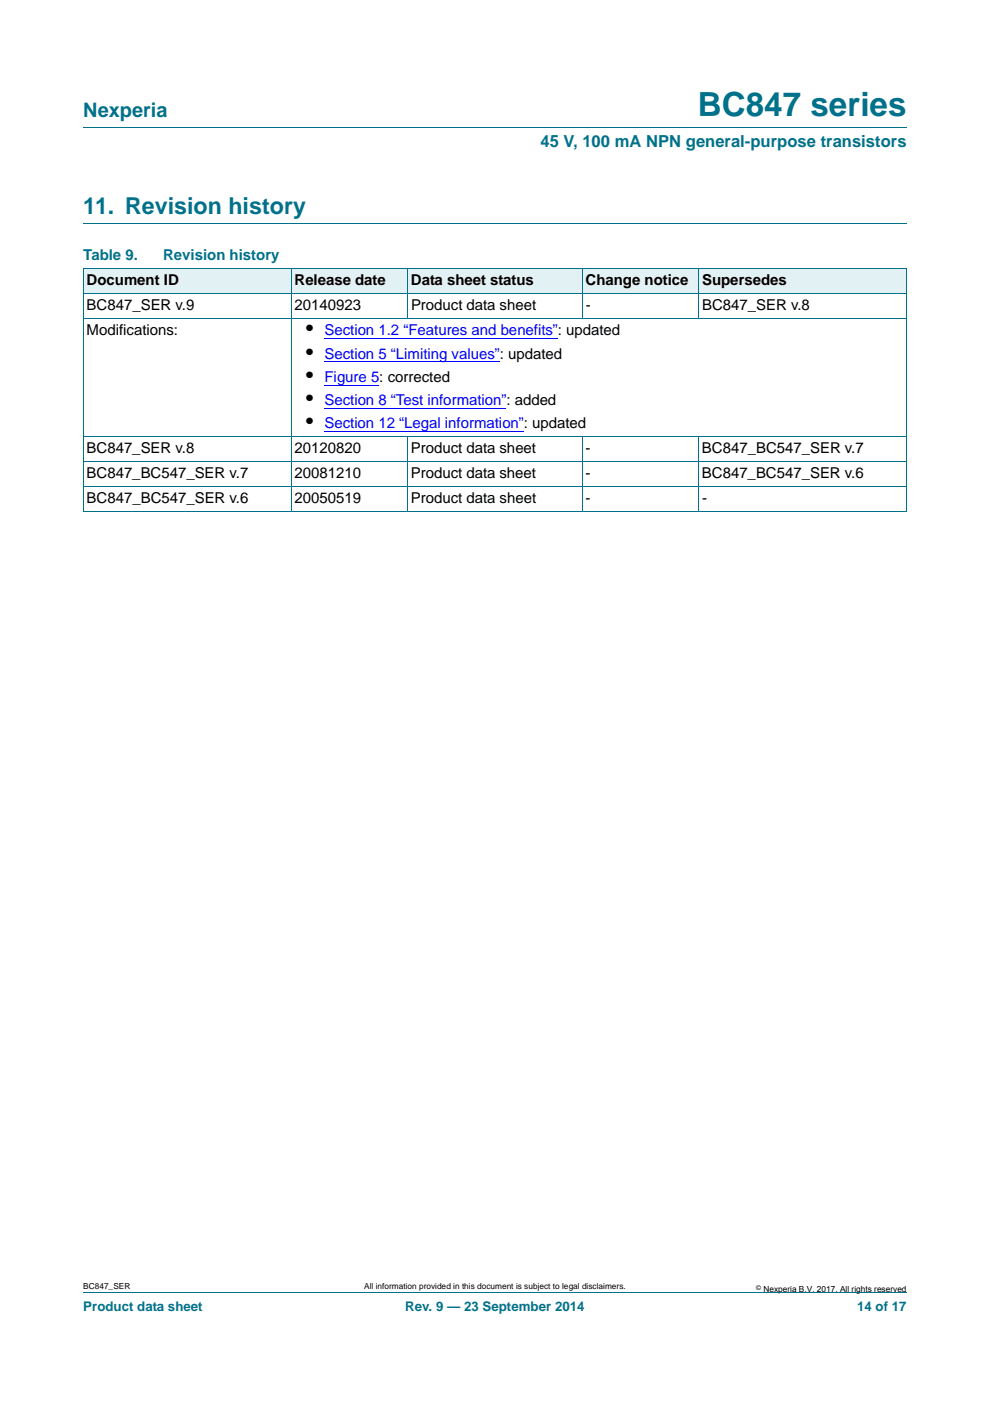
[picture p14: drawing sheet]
<svg xmlns="http://www.w3.org/2000/svg" width="210mm" height="297mm" viewBox="0 0 210 297" stroke-linecap="round" stroke-linejoin="round" font-family="sans-serif">
<defs><g id="words">
<text font-size="7" fill="#00718a" x="148" y="24.6">BC847 series</text>
<text font-size="4.9" fill="#00718a" x="17.7" y="45.4">11. Revision history</text>
<text font-size="4.2" fill="#00718a" x="17.7" y="24.9">Nexperia</text>
<g font-size="4.2">
<text x="64.9" y="71.1">•</text>
<text x="64.9" y="76">•</text>
<text x="64.9" y="81">•</text>
<text x="64.9" y="85.9">•</text>
<text x="64.9" y="90.8">•</text>
</g>
<text font-size="3.5" fill="#00718a" x="114.6" y="31.1">45 V, 100 mA NPN general-purpose transistors</text>
<g font-size="3.2" fill="#00718a">
<text x="17.7" y="55.2">Table 9.</text>
<text x="34.6" y="55.2">Revision history</text>
</g>
<g font-size="3.2">
<text x="18.4" y="60.5">Document ID</text>
<text x="18.4" y="65.8">BC847_SER v.9</text>
<text x="62.5" y="60.5">Release date</text>
<text x="62.5" y="65.8">20140923</text>
<text x="87.2" y="60.5">Data sheet status</text>
<text x="87.2" y="65.8">Product data sheet</text>
<text x="124.2" y="60.5">Change notice</text>
<text x="124.2" y="65.8">-</text>
<text x="148.9" y="60.5">Supersedes</text>
<text x="148.9" y="65.8">BC847_SER v.8</text>
<text x="18.4" y="71.1">Modifications:</text>
<text x="18.4" y="96.1">BC847_SER v.8</text>
<text x="18.4" y="101.4">BC847_BC547_SER v.7</text>
<text x="62.5" y="101.4">20081210</text>
<text x="62.5" y="96.1">20120820</text>
<text x="87.2" y="101.4">Product data sheet</text>
<text x="87.2" y="96.1">Product data sheet</text>
<text x="124.2" y="101.4">-</text>
<text x="124.2" y="96.1">-</text>
<text x="148.9" y="101.4">BC847_BC547_SER v.6</text>
<text x="148.9" y="96.1">BC847_BC547_SER v.7</text>
<text x="18.4" y="106.7">BC847_BC547_SER v.6</text>
<text x="62.5" y="106.7">20050519</text>
<text x="87.2" y="106.7">Product data sheet</text>
<text x="124.2" y="106.7">-</text>
<text x="148.9" y="106.7">-</text>
</g>
<g font-size="3.2" fill="#00f">
<text x="68.8" y="71.1">Section 1.2 “Features and benefits”: updated</text>
<text x="68.8" y="76">Section 5 “Limiting values”: updated</text>
<text x="68.8" y="81">Figure 5: corrected</text>
<text x="68.8" y="85.9">Section 8 “Test information”: added</text>
<text x="68.8" y="90.8">Section 12 “Legal information”: updated</text>
</g>
<g font-size="2.8" fill="#00718a">
<text x="17.7" y="277.9">Product data sheet</text>
<text x="86" y="277.9">Rev. 9 — 23 September 2014</text>
<text x="181.8" y="277.9">14 of 17</text>
</g>
<g font-size="1.8">
<text x="17.7" y="273.3">BC847_SER</text>
<text x="77.3" y="273.3">All information provided in this document is subject to legal disclaimers.</text>
<text x="161.9" y="273.9">Nexperia B.V. 2017. All rights reserved</text>
</g>
<text font-size="1.4" x="160.4" y="273.4">©</text>
</g></defs>
<path d="M17.7 27h174.6M17.7 47.4h174.6M17.7 273.9h174.6" fill="none" stroke="#00718a" stroke-width=".21"/>
<g fill="#e2f1f4">
<path d="M17.7 57h44.1v5.3h-44.1z"/>
<path d="M61.8 57h24.7v5.3h-24.7z"/>
<path d="M86.5 57h37v5.3h-37z"/>
<path d="M123.5 57h24.7v5.3h-24.7z"/>
<path d="M148.2 57h44.1v5.3h-44.1z"/>
</g>
<path d="M68.8 71.8h48.4" fill="none" stroke="#00f" stroke-width=".21"/>
<path d="M117.2 71.7h1.1v.2h-1.1z" fill="#00f"/>
<path d="M68.8 76.7h36.1" fill="none" stroke="#00f" stroke-width=".21"/>
<path d="M104.9 76.6h1.1v.2h-1.1z" fill="#00f"/>
<path d="M68.8 81.7h11.7M68.8 86.6h37.6" fill="none" stroke="#00f" stroke-width=".21"/>
<path d="M106.4 86.5h1v.2h-1z" fill="#00f"/>
<path d="M68.8 91.5h41.3" fill="none" stroke="#00f" stroke-width=".21"/>
<path d="M110.1 91.5h1v.1h-1z" fill="#00f"/>
<g fill="none" stroke="#00718a" stroke-width=".21">
<path d="M17.6 57h174.7M17.7 57v51.4M61.8 56.9v51.6M86.5 56.9v10.7M123.5 56.9v10.7M148.2 56.9v10.7M192.3 57v51.4M17.6 62.3h174.7M17.6 67.6h174.7M17.6 92.6h174.7M17.6 97.9h174.7M86.5 92.6v15.9"/>
<path d="M123.5 92.6v15.9M148.2 92.6v15.9M17.6 103.2h174.7M17.6 108.5h174.7"/>
</g>
<use href="#words"/>
</svg>
